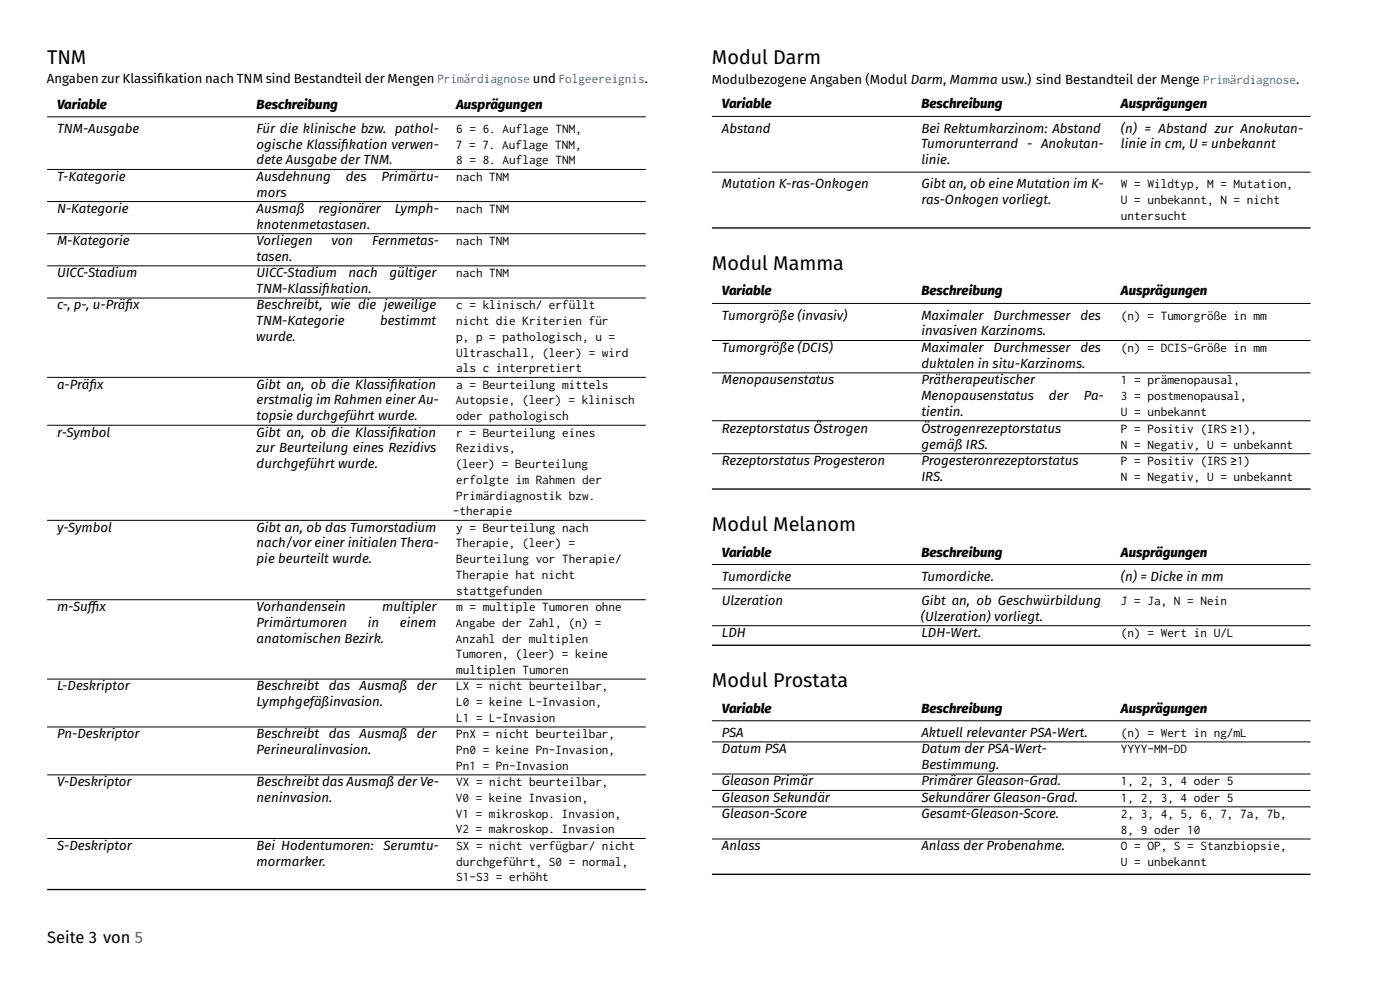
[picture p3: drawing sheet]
<svg xmlns="http://www.w3.org/2000/svg" width="297mm" height="210mm" viewBox="0 0 297 210" stroke-linecap="round" stroke-linejoin="round" font-family="sans-serif">
<defs><g id="words">
<g font-size="4.2">
<text x="10" y="13.5">TNM</text>
<text x="151" y="13.5">Modul Darm</text>
<text x="151" y="57.3">Modul Mamma</text>
<text x="151" y="112.7">Modul Melanom</text>
<text x="151" y="145.8">Modul Prostata</text>
</g>
<text font-size="3.5" x="10" y="200">Seite 3 von 5</text>
<g font-size="2.8">
<text x="9.9" y="17.7">Angaben zur Klassif</text>
<text x="33.4" y="17.7">ikation nach TNM sind Bestandteil der Mengen Primärdiagnose und Folgeereignis.</text>
<text x="151" y="17.8">Modulbezogene Angaben (Modul Darm, Mamma usw.) sind Bestandteil der Menge Primärdiagnose.</text>
<text x="12.1" y="23.1">Variable</text>
<text x="54.4" y="23.1">Beschreibung</text>
<text x="96.8" y="23.1">Ausprägungen</text>
<text x="153.1" y="23">Variable</text>
<text x="195.5" y="23">Beschreibung</text>
<text x="237.8" y="23">Ausprägungen</text>
<text x="12.1" y="28.2">TNM-Ausgabe</text>
<text x="54.4" y="28.2">Für die klinische bzw. pathol-</text>
<text x="96.8" y="28.2">6 = 6. Auflage TNM,</text>
<text x="153.1" y="28.1">Abstand</text>
<text x="195.5" y="28.1">Bei Rektumkarzinom: Abstand</text>
<text x="237.8" y="28.1">(n) = Abstand zur Anokutan-</text>
<text x="54.4" y="31.5">ogische Klassif</text>
<text x="54.4" y="34.9">dete Ausgabe der TNM.</text>
<text x="72.4" y="31.5">ikation verwen-</text>
<text x="96.7" y="31.5">7 = 7. Auflage TNM,</text>
<text x="96.8" y="34.9">8 = 8. Auflage TNM</text>
<text x="195.4" y="31.5">Tumorunterrand - Anokutan-</text>
<text x="195.5" y="34.8">linie.</text>
<text x="237.8" y="31.5">linie in cm, U = unbekannt</text>
<text x="12.1" y="38.3">T-Kategorie</text>
<text x="54.4" y="38.3">Ausdehnung</text>
<text x="54.4" y="41.7">mors</text>
<text x="73.4" y="38.3">des</text>
<text x="80.9" y="38.3">Primärtu-</text>
<text x="96.8" y="38.3">nach TNM</text>
<text x="153.1" y="39.9">Mutation K-ras-Onkogen</text>
<text x="195.5" y="39.9">Gibt an, ob eine Mutation im K-</text>
<text x="237.8" y="39.9">W = Wildtyp, M = Mutation,</text>
<text x="12.1" y="45.2">N-Kategorie</text>
<text x="54.4" y="45.2">Ausmaß</text>
<text x="67.6" y="45.2">regionärer</text>
<text x="83.8" y="45.2">Lymph-</text>
<text x="96.8" y="45.2">nach TNM</text>
<text x="195.5" y="43.3">ras-Onkogen vorliegt.</text>
<text x="237.8" y="43.3">U = unbekannt, N = nicht</text>
<text x="237.8" y="46.6">untersucht</text>
<text x="12.1" y="52">M-Kategorie</text>
<text x="54.4" y="48.5">knotenmetastasen.</text>
<text x="54.4" y="52">Vorliegen</text>
<text x="70.3" y="52">von</text>
<text x="78.9" y="52">Fernmetas-</text>
<text x="96.8" y="52">nach TNM</text>
<text x="12.1" y="58.8">UICC-Stadium</text>
<text x="54.4" y="55.3">tasen.</text>
<text x="54.4" y="58.8">UICC-Stadium</text>
<text x="74" y="58.8">nach</text>
<text x="82.6" y="58.8">gültiger</text>
<text x="96.8" y="58.8">nach TNM</text>
<text x="12.1" y="65.6">c-, p-, u-Präf</text>
<text x="26.6" y="65.6">ix</text>
<text x="54.4" y="62.1">TNM-Klassif</text>
<text x="54.4" y="65.6">Beschreibt, wie die jeweilige</text>
<text x="68.4" y="62.1">ikation.</text>
<text x="96.8" y="65.6">c = klinisch/ erfüllt</text>
<text x="153.1" y="62.7">Variable</text>
<text x="195.5" y="62.7">Beschreibung</text>
<text x="237.8" y="62.7">Ausprägungen</text>
<text x="54.4" y="69">TNM-Kategorie</text>
<text x="80.6" y="69">bestimmt</text>
<text x="96.8" y="69">nicht die Kriterien für</text>
<text x="153.1" y="67.8">Tumorgröße (invasiv)</text>
<text x="195.5" y="67.8">Maximaler</text>
<text x="195.5" y="71.2">invasiven Karzinoms.</text>
<text x="210.8" y="67.8">Durchmesser</text>
<text x="229.2" y="67.8">des</text>
<text x="237.8" y="67.8">(n) = Tumorgröße in mm</text>
<text x="54.3" y="72.3">wurde.</text>
<text x="96.8" y="72.3">p, p = pathologisch, u =</text>
<text x="96.8" y="75.6">Ultraschall, (leer) = wird</text>
<text x="153.1" y="74.7">Tumorgröße (DCIS)</text>
<text x="195.5" y="74.7">Maximaler</text>
<text x="210.8" y="74.7">Durchmesser</text>
<text x="229.2" y="74.7">des</text>
<text x="237.8" y="74.7">(n) = DCIS-Größe in mm</text>
<text x="12.1" y="82.5">a-Präf</text>
<text x="19" y="82.5">ix</text>
<text x="54.4" y="82.5">Gibt an, ob die Klassif</text>
<text x="82.8" y="82.5">ikation</text>
<text x="96.8" y="79">als c interpretiert</text>
<text x="96.8" y="82.5">a = Beurteilung mittels</text>
<text x="153.1" y="81.5">Menopausenstatus</text>
<text x="195.5" y="78">duktalen in situ-Karzinoms.</text>
<text x="195.5" y="81.5">Prätherapeutischer</text>
<text x="237.8" y="81.5">1 = prämenopausal,</text>
<text x="54.4" y="85.8">erstmalig im Rahmen einer Au-</text>
<text x="54.4" y="89.1">topsie durchgeführt wurde.</text>
<text x="96.7" y="85.8">Autopsie, (leer) = klinisch</text>
<text x="96.8" y="89.1">oder pathologisch</text>
<text x="195.5" y="84.8">Menopausenstatus</text>
<text x="195.5" y="88.2">tientin.</text>
<text x="222.5" y="84.8">der</text>
<text x="229.9" y="84.8">Pa-</text>
<text x="237.8" y="84.8">3 = postmenopausal,</text>
<text x="237.8" y="88.2">U = unbekannt</text>
<text x="12.1" y="92.6">r-Symbol</text>
<text x="54.4" y="92.6">Gibt an, ob die Klassif</text>
<text x="54.4" y="96">zur Beurteilung eines Rezidivs</text>
<text x="82.8" y="92.6">ikation</text>
<text x="96.8" y="92.6">r = Beurteilung eines</text>
<text x="96.8" y="96">Rezidivs,</text>
<text x="153.1" y="91.8">Rezeptorstatus Östrogen</text>
<text x="195.5" y="91.8">Östrogenrezeptorstatus</text>
<text x="195.5" y="95.2">gemäß IRS.</text>
<text x="237.8" y="95.2">N = Negativ, U = unbekannt</text>
<text x="237.8" y="91.8">P = Positiv (IRS ≥1),</text>
<text x="54.4" y="99.3">durchgeführt wurde.</text>
<text x="96.6" y="99.3">(leer) = Beurteilung</text>
<text x="153.1" y="98.7">Rezeptorstatus Progesteron</text>
<text x="195.5" y="98.7">Progesteronrezeptorstatus</text>
<text x="195.5" y="102">IRS.</text>
<text x="237.8" y="102">N = Negativ, U = unbekannt</text>
<text x="237.8" y="98.7">P = Positiv (IRS ≥1)</text>
<text x="96.8" y="102.6">erfolgte im Rahmen der</text>
<text x="96.8" y="106">Primärdiagnostik bzw.</text>
<text x="12.1" y="112.8">y-Symbol</text>
<text x="54.4" y="112.8">Gibt an, ob das Tumorstadium</text>
<text x="96.1" y="109.3">-therapie</text>
<text x="96.8" y="112.8">y = Beurteilung nach</text>
<text x="54.4" y="116.1">nach/vor einer initialen Thera-</text>
<text x="54.4" y="119.5">pie beurteilt wurde.</text>
<text x="96.7" y="116.1">Therapie, (leer) =</text>
<text x="96.8" y="119.5">Beurteilung vor Therapie/</text>
<text x="153.1" y="118.1">Variable</text>
<text x="195.5" y="118.1">Beschreibung</text>
<text x="237.8" y="118.1">Ausprägungen</text>
<text x="96.7" y="122.8">Therapie hat nicht</text>
<text x="153.1" y="123.2">Tumordicke</text>
<text x="195.5" y="123.2">Tumordicke.</text>
<text x="237.8" y="123.2">(n) = Dicke in mm</text>
<text x="12.1" y="129.6">m-Suf</text>
<text x="18.6" y="129.6">f</text>
<text x="18.6" y="129.6">ix</text>
<text x="54.4" y="129.6">Vorhandensein</text>
<text x="81.1" y="129.6">multipler</text>
<text x="96.8" y="126.1">stattgefunden</text>
<text x="96.8" y="129.6">m = multiple Tumoren ohne</text>
<text x="153.1" y="128.3">Ulzeration</text>
<text x="195.4" y="131.7">(Ulzeration) vorliegt.</text>
<text x="195.5" y="128.3">Gibt an, ob Geschwürbildung</text>
<text x="237.8" y="128.3">J = Ja, N = Nein</text>
<text x="54.4" y="133">Primärtumoren</text>
<text x="54.4" y="136.3">anatomischen Bezirk.</text>
<text x="78" y="133">in</text>
<text x="84.9" y="133">einem</text>
<text x="96.7" y="133">Angabe der Zahl, (n) =</text>
<text x="96.7" y="136.3">Anzahl der multiplen</text>
<text x="153.1" y="135.1">LDH</text>
<text x="195.5" y="135.1">LDH-Wert.</text>
<text x="237.8" y="135.1">(n) = Wert in U/L</text>
<text x="96.7" y="139.6">Tumoren, (leer) = keine</text>
<text x="96.8" y="143">multiplen Tumoren</text>
<text x="12.1" y="146.5">L-Deskriptor</text>
<text x="54.4" y="146.5">Beschreibt</text>
<text x="54.4" y="149.8">Lymphgefäßinvasion.</text>
<text x="69.7" y="146.5">das</text>
<text x="76.3" y="146.5">Ausmaß der</text>
<text x="96.8" y="146.5">LX = nicht beurteilbar,</text>
<text x="96.8" y="149.8">L0 = keine L-Invasion,</text>
<text x="96.8" y="153.1">L1 = L-Invasion</text>
<text x="153.1" y="151.2">Variable</text>
<text x="195.5" y="151.2">Beschreibung</text>
<text x="237.8" y="151.2">Ausprägungen</text>
<text x="12.1" y="156.6">Pn-Deskriptor</text>
<text x="54.4" y="156.6">Beschreibt</text>
<text x="54.4" y="160">Perineuralinvasion.</text>
<text x="69.7" y="156.6">das</text>
<text x="76.3" y="156.6">Ausmaß der</text>
<text x="96.8" y="156.6">PnX = nicht beurteilbar,</text>
<text x="96.8" y="160">Pn0 = keine Pn-Invasion,</text>
<text x="153.1" y="156.3">PSA</text>
<text x="153.1" y="159.8">Datum PSA</text>
<text x="195.5" y="156.3">Aktuell relevanter PSA-Wert.</text>
<text x="195.5" y="159.8">Datum der PSA-Wert-</text>
<text x="237.8" y="156.3">(n) = Wert in ng/mL</text>
<text x="237.8" y="159.8">YYYY-MM-DD</text>
<text x="12.1" y="166.8">V-Deskriptor</text>
<text x="54.4" y="166.8">Beschreibt das Ausmaßder Ve-</text>
<text x="96.8" y="163.3">Pn1 = Pn-Invasion</text>
<text x="96.8" y="166.8">VX = nicht beurteilbar,</text>
<text x="153.1" y="166.6">Gleason Primär</text>
<text x="195.5" y="163.1">Bestimmung.</text>
<text x="195.5" y="166.6">Primärer Gleason-Grad.</text>
<text x="237.8" y="166.6">1, 2, 3, 4 oder 5</text>
<text x="54.4" y="170.1">neninvasion.</text>
<text x="96.7" y="170.1">V0 = keine Invasion,</text>
<text x="96.7" y="173.4">V1 = mikroskop. Invasion,</text>
<text x="153.1" y="170.1">Gleason Sekundär</text>
<text x="153.1" y="173.6">Gleason-Score</text>
<text x="195.5" y="170.1">Sekundärer Gleason-Grad.</text>
<text x="195.5" y="173.6">Gesamt-Gleason-Score.</text>
<text x="237.8" y="170.1">1, 2, 3, 4 oder 5</text>
<text x="237.8" y="173.6">2, 3, 4, 5, 6, 7, 7a, 7b,</text>
<text x="96.7" y="176.8">V2 = makroskop. Invasion</text>
<text x="237.8" y="176.9">8, 9 oder 10</text>
<text x="12.1" y="180.3">S-Deskriptor</text>
<text x="54.4" y="180.3">Bei Hodentumoren:</text>
<text x="54.4" y="183.6">mormarker.</text>
<text x="81.3" y="180.3">Serumtu-</text>
<text x="96.8" y="180.3">SX = nicht verfügbar/ nicht</text>
<text x="96.8" y="183.6">durchgeführt, S0 = normal,</text>
<text x="153.1" y="180.4">Anlass</text>
<text x="195.5" y="180.4">Anlass der Probenahme.</text>
<text x="237.8" y="180.4">O = OP, S = Stanzbiopsie,</text>
<text x="237.8" y="183.7">U = unbekannt</text>
<text x="96.8" y="186.9">S1-S3 = erhöht</text>
</g>
</g></defs>
<g fill="none" stroke="#000" stroke-width=".21">
<path d="M10 24.8h127M10 35.9h127M151 24.7h127M151 36.5h127M10 42.8h127M10 49.6h127M10 56.4h127M10 63.2h127M151 64.4h127M151 72.2h127M151 79.1h127M10 80h127"/>
<path d="M10 90.2h127M151 89.3h127M151 96.2h127M10 110.4h127M151 119.8h127M10 127.2h127M151 124.9h127M151 132.7h127M10 144.1h127M10 154.2h127M151 152.9h127M151 157.4h127"/>
<path d="M10 164.4h127M10 177.9h127M151 164.2h127M151 167.7h127M151 171.2h127M151 178h127"/>
</g>
<path d="M151 48.4h127M151 103.7h127M151 136.9h127M10 188.7h127M151 185.5h127" fill="none" stroke="#000" stroke-width=".28"/>
<use href="#words"/>
</svg>
